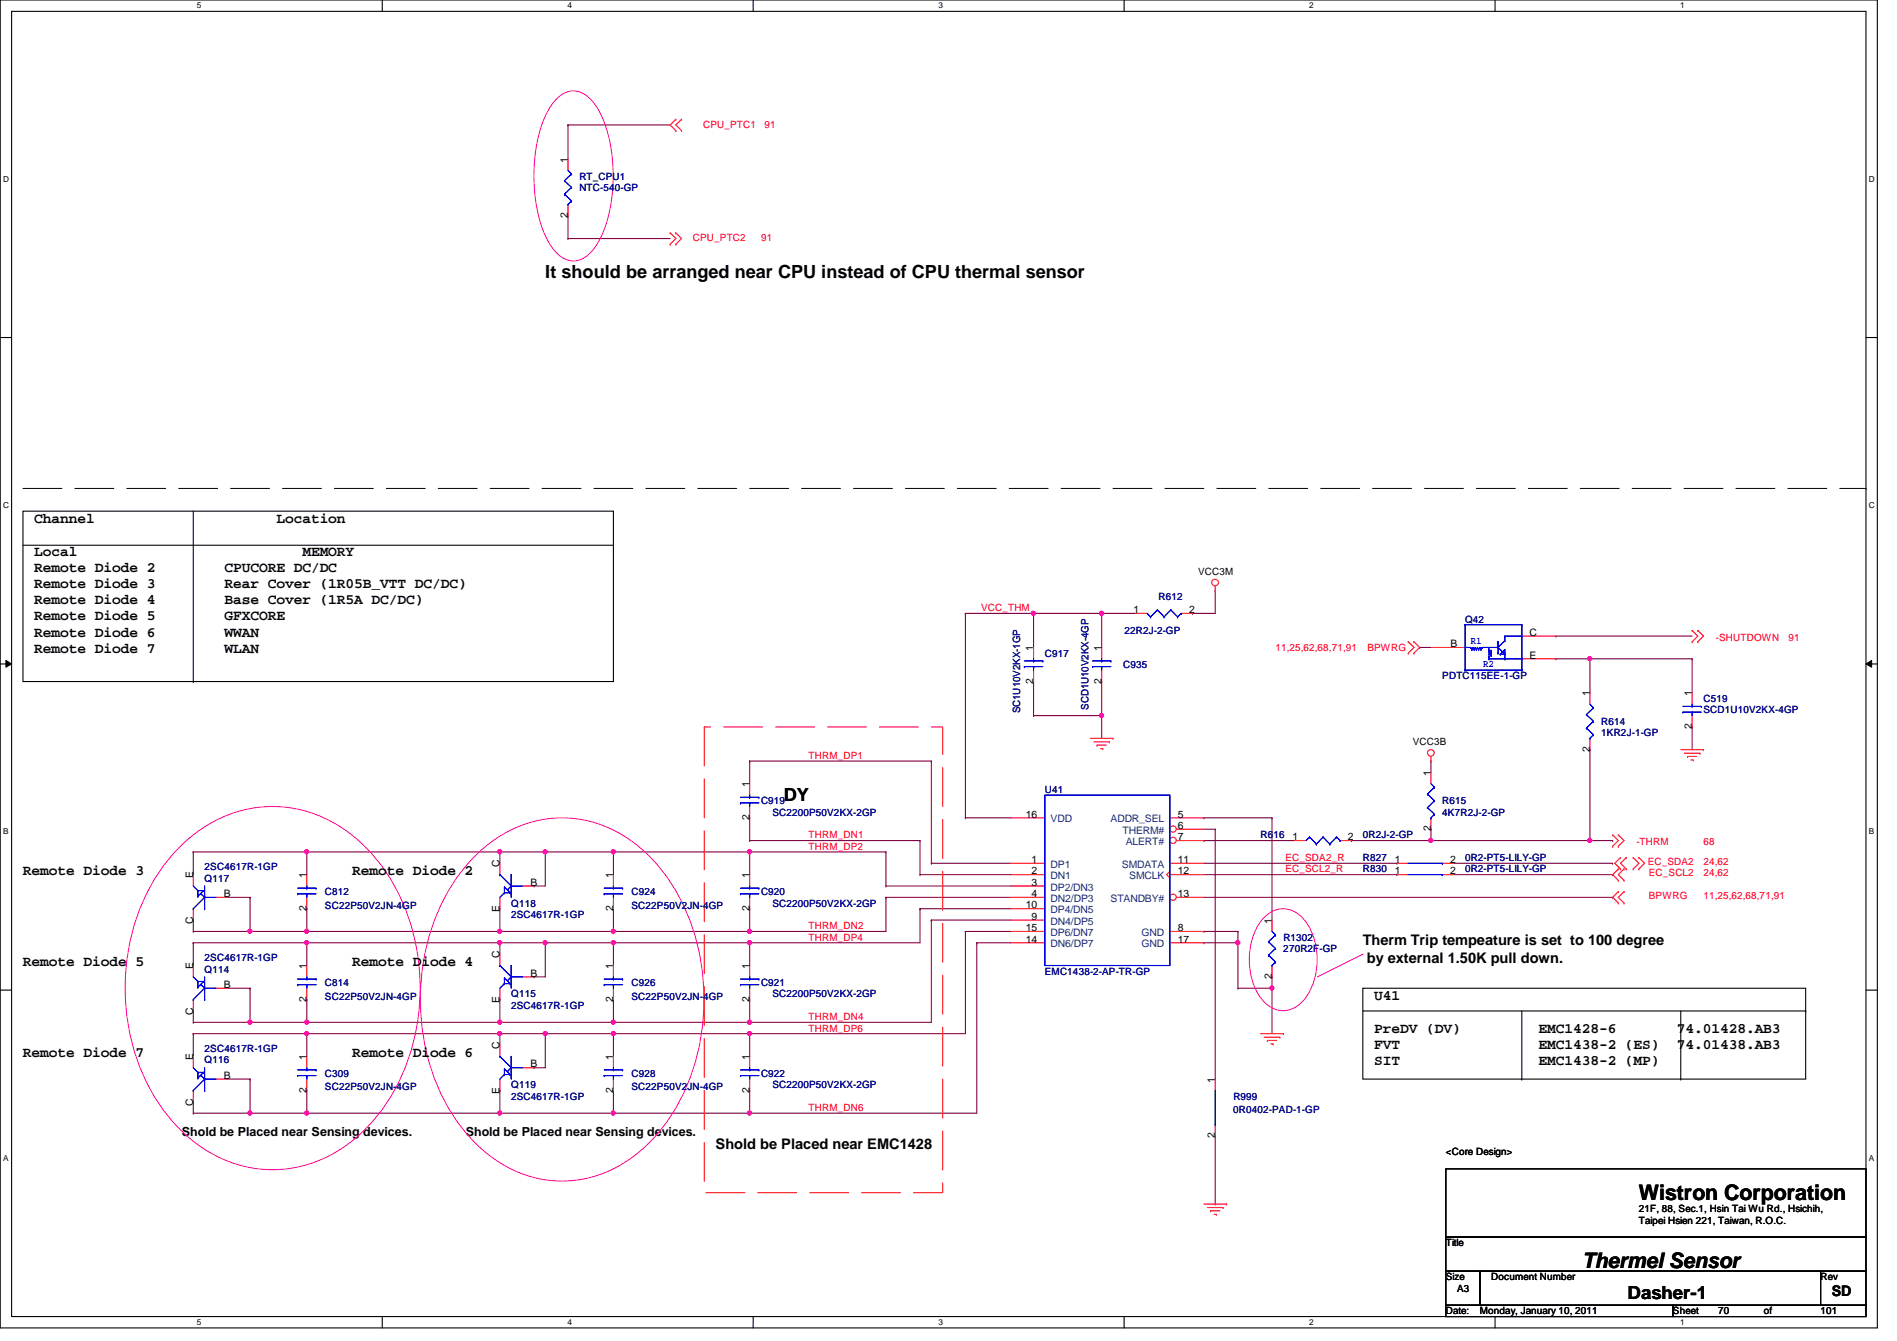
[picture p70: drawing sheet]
<svg xmlns="http://www.w3.org/2000/svg" width="297mm" height="210mm" viewBox="0 0 297 210" stroke-linecap="round" stroke-linejoin="round" font-family="sans-serif">
<defs><g id="words">
<g font-size="3.3">
<text x="256.6" y="187.9">Wistron Corporation</text>
<text x="247.7" y="198.5">Thermel Sensor</text>
</g>
<g font-size="2.8">
<text x="85.4" y="43.5">It should be arranged near CPU instead of CPU thermal sensor</text>
<text x="122.7" y="125.3">DY</text>
<text x="254.8" y="203.4">Dasher-1</text>
</g>
<g font-size="2.3">
<text x="5.4" y="81.9">Channel</text>
<text x="43.3" y="81.9">Location</text>
<text x="5.4" y="87">Local</text>
<text x="5.4" y="89.5">Remote Diode 2</text>
<text x="35.2" y="89.5">CPUCORE DC/DC</text>
<text x="47.3" y="87">MEMORY</text>
<text x="5.4" y="92">Remote Diode 3</text>
<text x="5.4" y="94.6">Remote Diode 4</text>
<text x="35.2" y="92">Rear Cover (1R05B_VTT DC/DC)</text>
<text x="35.2" y="94.6">Base Cover (1R5A DC/DC)</text>
<text x="5.4" y="97.1">Remote Diode 5</text>
<text x="5.4" y="99.7">Remote Diode 6</text>
<text x="35.2" y="97.1">GFXCORE</text>
<text x="35.2" y="99.7">WWAN</text>
<text x="5.4" y="102.2">Remote Diode 7</text>
<text x="35.2" y="102.2">WLAN</text>
<text x="3.6" y="137">Remote Diode 3</text>
<text x="55.2" y="137">Remote Diode 2</text>
<text x="213.4" y="147.9">Therm Trip tempeature is set to 100 degree</text>
<text x="3.6" y="151.2">Remote Diode 5</text>
<text x="55.2" y="151.2">Remote Diode 4</text>
<text x="214" y="150.7">by external 1.50K pull down.</text>
<text x="215.2" y="156.5">U41</text>
<text x="215.2" y="161.6">PreDV (DV)</text>
<text x="240.9" y="161.6">EMC1428-6</text>
<text x="262.6" y="161.6">74.01428.AB3</text>
<text x="3.6" y="165.4">Remote Diode 7</text>
<text x="55.2" y="165.4">Remote Diode 6</text>
<text x="215.2" y="164.2">FVT</text>
<text x="215.2" y="166.7">SIT</text>
<text x="240.9" y="164.2">EMC1438-2 (ES)</text>
<text x="240.9" y="166.7">EMC1438-2 (MP)</text>
<text x="262.6" y="164.2">74.01438.AB3</text>
<text x="112.1" y="179.9">Shold be Placed near EMC1428</text>
<text x="286.8" y="202.9">SD</text>
</g>
<g font-size="1.9">
<text x="28.5" y="177.8">Shold be Placed near Sensing devices.</text>
<text x="72.9" y="177.8">Shold be Placed near Sensing devices.</text>
</g>
<g font-size="1.6" fill="#f00">
<text x="110.1" y="20.1">CPU_PTC1</text>
<text x="119.7" y="20.1">91</text>
<text x="108.5" y="37.7">CPU_PTC2</text>
<text x="119.2" y="37.7">91</text>
<text x="153.6" y="95.7">VCC_THM</text>
<text x="199.7" y="101.9">11,25,62,68,71,91</text>
<text x="214.1" y="101.9">BPWRG</text>
<text x="268.7" y="100.3">-SHUTDOWN</text>
<text x="280.1" y="100.3">91</text>
<text x="126.6" y="118.8">THRM_DP1</text>
<text x="126.6" y="131.2">THRM_DN1</text>
<text x="126.6" y="133">THRM_DP2</text>
<text x="201.3" y="134.8">EC_SDA2_R</text>
<text x="201.3" y="136.6">EC_SCL2_R</text>
<text x="256.2" y="132.3">-THRM</text>
<text x="258" y="135.3">EC_SDA2</text>
<text x="258.2" y="137.1">EC_SCL2</text>
<text x="266.7" y="137.1">24,62</text>
<text x="266.7" y="135.3">24,62</text>
<text x="266.7" y="132.3">68</text>
<text x="258.2" y="140.7">BPWRG</text>
<text x="266.7" y="140.7">11,25,62,68,71,91</text>
<text x="126.6" y="147.2">THRM_DP4</text>
<text x="126.6" y="145.5">THRM_DN2</text>
<text x="126.6" y="161.5">THRM_DP6</text>
<text x="126.6" y="159.7">THRM_DN4</text>
<text x="126.6" y="173.9">THRM_DN6</text>
</g>
<g font-size="1.6">
<text x="88.9" y="25.4" transform="rotate(-90 88.9 25.4)">1</text>
<text x="88.9" y="34.1" transform="rotate(-90 88.9 34.1)">2</text>
<text x="177.5" y="96">1</text>
<text x="186.2" y="96">2</text>
<text x="187.6" y="90">VCC3M</text>
<text x="161.8" y="101.9" transform="rotate(-90 161.8 101.9)">1</text>
<text x="172.5" y="101.9" transform="rotate(-90 172.5 101.9)">1</text>
<text x="227.1" y="101.3">B</text>
<text x="239.5" y="99.5">C</text>
<text x="161.8" y="107" transform="rotate(-90 161.8 107)">2</text>
<text x="172.5" y="107" transform="rotate(-90 172.5 107)">2</text>
<text x="239.5" y="103.1">E</text>
<text x="248.9" y="109" transform="rotate(-90 248.9 109)">1</text>
<text x="264.9" y="109" transform="rotate(-90 264.9 109)">1</text>
<text x="221.2" y="116.7">VCC3B</text>
<text x="248.9" y="117.7" transform="rotate(-90 248.9 117.7)">2</text>
<text x="264.9" y="114.1" transform="rotate(-90 264.9 114.1)">2</text>
<text x="117.3" y="123.2" transform="rotate(-90 117.3 123.2)">1</text>
<text x="224" y="121.5" transform="rotate(-90 224 121.5)">1</text>
<text x="117.3" y="128.4" transform="rotate(-90 117.3 128.4)">2</text>
<text x="160.6" y="128">16</text>
<text x="184.4" y="128">5</text>
<text x="184.4" y="129.8">6</text>
<text x="184.4" y="131.5">7</text>
<text x="202.4" y="131.5">1</text>
<text x="211.1" y="131.5">2</text>
<text x="224" y="130.1" transform="rotate(-90 224 130.1)">2</text>
<text x="30.2" y="137.5" transform="rotate(-90 30.2 137.5)">E</text>
<text x="48" y="137.5" transform="rotate(-90 48 137.5)">1</text>
<text x="78.2" y="135.7" transform="rotate(-90 78.2 135.7)">C</text>
<text x="96" y="137.5" transform="rotate(-90 96 137.5)">1</text>
<text x="117.3" y="137.5" transform="rotate(-90 117.3 137.5)">1</text>
<text x="161.5" y="135.1">1</text>
<text x="161.5" y="136.9">2</text>
<text x="184.4" y="135.1">11</text>
<text x="184.4" y="136.9">12</text>
<text x="218.4" y="136.9">1</text>
<text x="218.4" y="135.1">1</text>
<text x="227.1" y="136.9">2</text>
<text x="227.1" y="135.1">2</text>
<text x="35" y="140.4">B</text>
<text x="48" y="142.6" transform="rotate(-90 48 142.6)">2</text>
<text x="78.2" y="142.8" transform="rotate(-90 78.2 142.8)">E</text>
<text x="83.1" y="138.6">B</text>
<text x="96" y="142.6" transform="rotate(-90 96 142.6)">2</text>
<text x="117.3" y="142.6" transform="rotate(-90 117.3 142.6)">2</text>
<text x="160.6" y="142.2">10</text>
<text x="161.5" y="138.6">3</text>
<text x="161.5" y="140.4">4</text>
<text x="161.5" y="144">9</text>
<text x="184.4" y="140.4">13</text>
<text x="30.2" y="144.7" transform="rotate(-90 30.2 144.7)">C</text>
<text x="78.2" y="149.9" transform="rotate(-90 78.2 149.9)">C</text>
<text x="160.6" y="147.5">14</text>
<text x="160.6" y="145.8">15</text>
<text x="184.4" y="145.8">8</text>
<text x="184.4" y="147.5">17</text>
<text x="199.1" y="144.6" transform="rotate(-90 199.1 144.6)">1</text>
<text x="30.2" y="151.7" transform="rotate(-90 30.2 151.7)">E</text>
<text x="35" y="154.6">B</text>
<text x="48" y="151.7" transform="rotate(-90 48 151.7)">1</text>
<text x="83.1" y="152.9">B</text>
<text x="96" y="151.7" transform="rotate(-90 96 151.7)">1</text>
<text x="117.3" y="151.7" transform="rotate(-90 117.3 151.7)">1</text>
<text x="199.1" y="153.2" transform="rotate(-90 199.1 153.2)">2</text>
<text x="30.2" y="158.9" transform="rotate(-90 30.2 158.9)">C</text>
<text x="48" y="156.8" transform="rotate(-90 48 156.8)">2</text>
<text x="78.2" y="157" transform="rotate(-90 78.2 157)">E</text>
<text x="96" y="156.8" transform="rotate(-90 96 156.8)">2</text>
<text x="117.3" y="156.8" transform="rotate(-90 117.3 156.8)">2</text>
<text x="30.2" y="165.9" transform="rotate(-90 30.2 165.9)">E</text>
<text x="48" y="165.9" transform="rotate(-90 48 165.9)">1</text>
<text x="78.2" y="164.1" transform="rotate(-90 78.2 164.1)">C</text>
<text x="83.1" y="167.1">B</text>
<text x="96" y="165.9" transform="rotate(-90 96 165.9)">1</text>
<text x="117.3" y="165.9" transform="rotate(-90 117.3 165.9)">1</text>
<text x="30.2" y="173.1" transform="rotate(-90 30.2 173.1)">C</text>
<text x="35" y="168.9">B</text>
<text x="48" y="171" transform="rotate(-90 48 171)">2</text>
<text x="78.2" y="171.2" transform="rotate(-90 78.2 171.2)">E</text>
<text x="96" y="171" transform="rotate(-90 96 171)">2</text>
<text x="117.3" y="171" transform="rotate(-90 117.3 171)">2</text>
<text x="190.2" y="169.5" transform="rotate(-90 190.2 169.5)">1</text>
<text x="190.2" y="178.1" transform="rotate(-90 190.2 178.1)">2</text>
<text x="226.4" y="180.8">&lt;Core Design&gt;</text>
<text x="256.6" y="191.6">Taipei Hsien 221, Taiwan, R.O.C.</text>
<text x="256.6" y="189.7">21F, 88, Sec.1, Hsin Tai Wu Rd., Hsichih,</text>
<text x="226.4" y="195.1">Title</text>
<text x="226.4" y="200.4">Size</text>
<text x="228.2" y="202.2">A3</text>
<text x="233.5" y="200.4">Document Number</text>
<text x="285.1" y="200.4">Rev</text>
<text x="226.4" y="205.7">Date:</text>
<text x="231.7" y="205.7">Monday, January 10, 2011</text>
<text x="261.9" y="205.7">Sheet</text>
<text x="269.1" y="205.7">70</text>
<text x="276.2" y="205.7">of</text>
<text x="285.1" y="205.7">101</text>
</g>
<g font-size="1.6" fill="#000080">
<text x="90.7" y="29.9">NTC-540-GP</text>
<text x="90.7" y="28.1">RT_CPU1</text>
<text x="181.4" y="93.9">R612</text>
<text x="176.1" y="99.2">22R2J-2-GP</text>
<text x="229.4" y="97.5">Q42</text>
<text x="163.6" y="102.8">C917</text>
<text x="175.9" y="104.6">C935</text>
<text x="225.8" y="106.3">PDTC115EE-1-GP</text>
<text x="159.8" y="111.7" transform="rotate(-90 159.8 111.7)">SC1U10V2KX-1GP</text>
<text x="170.4" y="111.1" transform="rotate(-90 170.4 111.1)">SCD1U10V2KX-4GP</text>
<text x="250.7" y="113.5">R614</text>
<text x="266.7" y="111.7">SCD1U10V2KX-4GP</text>
<text x="266.7" y="109.9">C519</text>
<text x="250.7" y="115.2">1KR2J-1-GP</text>
<text x="119.2" y="125.9">C919</text>
<text x="163.6" y="124.1">U41</text>
<text x="225.8" y="125.9">R615</text>
<text x="120.9" y="127.7">SC2200P50V2KX-2GP</text>
<text x="197.4" y="131.2">R616</text>
<text x="213.4" y="131.2">0R2J-2-GP</text>
<text x="225.8" y="127.7">4K7R2J-2-GP</text>
<text x="32" y="136.2">2SC4617R-1GP</text>
<text x="213.4" y="136.6">R830</text>
<text x="213.4" y="134.8">R827</text>
<text x="229.4" y="136.6">0R2-PT5-LILY-GP</text>
<text x="229.4" y="134.8">0R2-PT5-LILY-GP</text>
<text x="32" y="138">Q117</text>
<text x="50.9" y="142.2">SC22P50V2JN-4GP</text>
<text x="50.9" y="140.1">C812</text>
<text x="80" y="143.7">2SC4617R-1GP</text>
<text x="80" y="141.9">Q118</text>
<text x="98.9" y="142.2">SC22P50V2JN-4GP</text>
<text x="98.9" y="140.1">C924</text>
<text x="119.2" y="140.1">C920</text>
<text x="120.9" y="141.9">SC2200P50V2KX-2GP</text>
<text x="200.9" y="149">270R2F-GP</text>
<text x="201" y="147.2">R1302</text>
<text x="32" y="150.5">2SC4617R-1GP</text>
<text x="32" y="152.2">Q114</text>
<text x="50.9" y="154.3">C814</text>
<text x="98.9" y="154.3">C926</text>
<text x="119.2" y="154.3">C921</text>
<text x="163.6" y="152.6">EMC1438-2-AP-TR-GP</text>
<text x="50.9" y="156.5">SC22P50V2JN-4GP</text>
<text x="80" y="157.9">2SC4617R-1GP</text>
<text x="80" y="156.1">Q115</text>
<text x="98.9" y="156.5">SC22P50V2JN-4GP</text>
<text x="120.9" y="156.1">SC2200P50V2KX-2GP</text>
<text x="32" y="164.7">2SC4617R-1GP</text>
<text x="32" y="166.5">Q116</text>
<text x="50.9" y="170.7">SC22P50V2JN-4GP</text>
<text x="50.9" y="168.6">C309</text>
<text x="80" y="172.1">2SC4617R-1GP</text>
<text x="80" y="170.3">Q119</text>
<text x="98.9" y="170.7">SC22P50V2JN-4GP</text>
<text x="98.9" y="168.6">C928</text>
<text x="119.2" y="168.6">C922</text>
<text x="120.9" y="170.3">SC2200P50V2KX-2GP</text>
<text x="193.1" y="172.1">R999</text>
<text x="193.1" y="174.2">0R0402-PAD-1-GP</text>
</g>
<g font-size="1.6" fill="#00f">
<text x="230.3" y="100.8">R1</text>
<text x="232.2" y="104.4">R2</text>
</g>
<g font-size="1.6" fill="#004080">
<text x="164.5" y="128.7">VDD</text>
<text x="173.9" y="128.7">ADDR_SEL</text>
<text x="175.8" y="130.5">THERM#</text>
<text x="164.5" y="135.8">DP1</text>
<text x="164.5" y="137.6">DN1</text>
<text x="175.7" y="135.8">SMDATA</text>
<text x="176.3" y="132.3">ALERT#</text>
<text x="176.8" y="137.6">SMCLK</text>
<text x="164.5" y="139.4">DP2/DN3</text>
<text x="164.5" y="141.2">DN2/DP3</text>
<text x="164.5" y="143">DP4/DN5</text>
<text x="173.9" y="141.2">STANDBY#</text>
<text x="164.5" y="144.7">DN4/DP5</text>
<text x="164.5" y="148.3">DN6/DP7</text>
<text x="164.5" y="146.5">DP6/DN7</text>
<text x="178.7" y="146.5">GND</text>
<text x="178.7" y="148.3">GND</text>
</g>
<g font-size="1.3">
<text x="30.8" y="1.3">5</text>
<text x="88.9" y="1.3">4</text>
<text x="146.9" y="1.3">3</text>
<text x="205" y="1.3">2</text>
<text x="263.1" y="1.3">1</text>
<text x=".5" y="28.4">D</text>
<text x="292.6" y="28.4">D</text>
<text x=".5" y="79.5">C</text>
<text x="292.6" y="79.5">C</text>
<text x=".5" y="130.6">B</text>
<text x="292.6" y="130.6">B</text>
<text x=".5" y="181.7">A</text>
<text x="292.6" y="181.7">A</text>
<text x="30.8" y="207.4">5</text>
<text x="88.9" y="207.4">4</text>
<text x="146.9" y="207.4">3</text>
<text x="205" y="207.4">2</text>
<text x="263.1" y="207.4">1</text>
</g>
</g></defs>
<path d="M0 0h294v207.9h-294zM1.8 1.8h290.4v204.3h-290.4z" fill="none" stroke="#000" stroke-width=".17"/>
<g fill="#fff">
<path d="M30.8 .2h.7v1.4h-.7z"/>
<path d="M30.8 206.2h.7v1.4h-.7z"/>
</g>
<path d="M59.9 0v1.8M59.9 206.1v1.8" fill="none" stroke="#000" stroke-width=".17"/>
<g fill="#fff">
<path d="M88.9 .2h.6v1.4h-.6z"/>
<path d="M88.9 206.2h.6v1.4h-.6z"/>
</g>
<path d="M117.9 0v1.8M117.9 206.1v1.8" fill="none" stroke="#000" stroke-width=".17"/>
<g fill="#fff">
<path d="M146.9 .2h.7v1.4h-.7z"/>
<path d="M146.9 206.2h.7v1.4h-.7z"/>
</g>
<path d="M176 0v1.8M176 206.1v1.8" fill="none" stroke="#000" stroke-width=".17"/>
<g fill="#fff">
<path d="M205 .2h.7v1.4h-.7z"/>
<path d="M205 206.2h.7v1.4h-.7z"/>
</g>
<path d="M234.1 0v1.8M234.1 206.1v1.8" fill="none" stroke="#000" stroke-width=".17"/>
<g fill="#fff">
<path d="M263.1 .2h.7v1.4h-.7z"/>
<path d="M263.1 206.2h.7v1.4h-.7z"/>
<path d="M.5 27.3h.9v1.4h-.9z"/>
<path d="M292.6 27.3h.9v1.4h-.9z"/>
<path d="M.5 78.4h.9v1.4h-.9z"/>
<path d="M292.6 78.4h.9v1.4h-.9z"/>
</g>
<path d="M0 52.8h1.8M292.2 52.8h1.8" fill="none" stroke="#000" stroke-width=".17"/>
<g fill="#fff">
<path d="M.5 129.5h.8v1.4h-.8z"/>
<path d="M292.6 129.5h.9v1.4h-.9z"/>
</g>
<path d="M0 103.9h1.8M292.2 103.9h1.8" fill="none" stroke="#000" stroke-width=".17"/>
<path d="M.9 103.4l.9 .5-.9 .5zM292.2 103.9l.9-.5v1z" fill="#000"/>
<path d="M.9 103.4l.9 .5-.9 .5zM292.2 103.9l.9-.5v1z" fill="none" stroke="#000" stroke-width=".16"/>
<g fill="#fff">
<path d="M.5 180.5h.8v1.4h-.8z"/>
<path d="M292.6 180.5h.9v1.4h-.9z"/>
</g>
<path d="M0 155h1.8M292.2 155h1.8" fill="none" stroke="#000" stroke-width=".17"/>
<path d="M88.9 19.6h.1M88.9 19.6v5.3M88.9 19.6h16M88.9 33.8h.1M88.9 37.3h.1M88.9 33.8v3.5M88.9 37.3h16M117.4 147.6h26.7M117.4 147.6h.1M151.2 145.8h.1M151.2 145.8v16" fill="none" stroke="#800040" stroke-width=".17"/>
<circle cx="117.4" cy="147.5" r=".32" fill="#f0f"/>
<circle cx="117.4" cy="147.5" r=".32" fill="none" stroke="#f0f" stroke-width=".17"/>
<path d="M30.3 172.5h.1M30.3 172.5v1.7M39.2 174.2h.1M39.2 174.2h8.8" fill="none" stroke="#800040" stroke-width=".17"/>
<circle cx="39.1" cy="174.2" r=".32" fill="#f0f"/>
<circle cx="39.1" cy="174.2" r=".32" fill="none" stroke="#f0f" stroke-width=".17"/>
<path d="M96.1 147.6h.1M96.1 147.6h21.3M117.4 156.5h.1M117.4 147.6h.1M117.4 147.6v3.5M117.4 156.5v3.5" fill="none" stroke="#800040" stroke-width=".17"/>
<circle cx="96" cy="147.5" r=".32" fill="#f0f"/>
<circle cx="96" cy="147.5" r=".32" fill="none" stroke="#f0f" stroke-width=".17"/>
<path d="M96.1 160h.1M96.1 160h21.3" fill="none" stroke="#800040" stroke-width=".17"/>
<circle cx="96" cy="160" r=".32" fill="#f0f"/>
<circle cx="96" cy="160" r=".32" fill="none" stroke="#f0f" stroke-width=".17"/>
<path d="M78.3 156.5h.1M78.3 156.5v3.5h-30.3M48 160h.1" fill="none" stroke="#800040" stroke-width=".17"/>
<circle cx="48" cy="160" r=".32" fill="#f0f"/>
<circle cx="48" cy="160" r=".32" fill="none" stroke="#f0f" stroke-width=".17"/>
<path d="M161.8 106.7h.1M161.8 112h.1M161.8 106.7v5.3M161.8 112h10.7" fill="none" stroke="#800040" stroke-width=".17"/>
<circle cx="172.5" cy="112" r=".32" fill="#f0f"/>
<circle cx="172.5" cy="112" r=".32" fill="none" stroke="#f0f" stroke-width=".17"/>
<path d="M249 131.6h3.5M252.5 131.6h.1M78.3 174.2h.1M85.4 161.8h10.7M85.4 161.8h.1M96.1 161.8h.1M96.1 170.7h.1M96.1 161.8v3.6M96.1 170.7v3.5h-17.8" fill="none" stroke="#800040" stroke-width=".17"/>
<circle cx="78.2" cy="174.2" r=".32" fill="#f0f"/>
<circle cx="78.2" cy="174.2" r=".32" fill="none" stroke="#f0f" stroke-width=".17"/>
<path d="M188.5 131.6h14.2M188.5 131.6h.1M144.1 142.2h.1M144.1 142.2h14.2M117.4 161.8h33.8M117.4 161.8h.1" fill="none" stroke="#800040" stroke-width=".17"/>
<circle cx="117.4" cy="161.8" r=".32" fill="#f0f"/>
<circle cx="117.4" cy="161.8" r=".32" fill="none" stroke="#f0f" stroke-width=".17"/>
<path d="M78.3 133.3h7.1M78.3 133.3h.1M83.6 138.7h.1M85.4 133.3h.1M85.4 133.3v5.4h-1.8M188.5 145.8h5.3M188.5 145.8h.1M30.3 174.2h.1M35.6 168.9h3.6M39.2 168.9h.1M39.2 168.9v5.3h-8.9" fill="none" stroke="#800040" stroke-width=".17"/>
<circle cx="78.2" cy="133.3" r=".32" fill="#f0f"/>
<circle cx="78.2" cy="133.3" r=".32" fill="none" stroke="#f0f" stroke-width=".17"/>
<path d="M39.2 145.8h.1M39.2 145.8h8.8" fill="none" stroke="#800040" stroke-width=".17"/>
<circle cx="39.1" cy="145.8" r=".32" fill="#f0f"/>
<circle cx="39.1" cy="145.8" r=".32" fill="none" stroke="#f0f" stroke-width=".17"/>
<path d="M199.2 154.7h.1M199.2 154.7v7.1" fill="none" stroke="#800040" stroke-width=".17"/>
<circle cx="199.2" cy="154.7" r=".32" fill="#f0f"/>
<circle cx="199.2" cy="154.7" r=".32" fill="none" stroke="#f0f" stroke-width=".17"/>
<path d="M243.6 103.1h5.4M243.6 103.1h.1M249 103.1h.1M249 103.1v5.4M188.5 128h10.7M188.5 128h.1M199.2 128h.1M199.2 128v16" fill="none" stroke="#800040" stroke-width=".17"/>
<circle cx="248.9" cy="103.1" r=".32" fill="#f0f"/>
<circle cx="248.9" cy="103.1" r=".32" fill="none" stroke="#f0f" stroke-width=".17"/>
<path d="M249 117.3h.1M249 117.3v14.3h-24.9M224.1 131.6h.1M30.3 147.6h.1M30.3 147.6v3.5M145.8 144h.1M145.8 144v16" fill="none" stroke="#800040" stroke-width=".17"/>
<circle cx="248.9" cy="131.5" r=".32" fill="#f0f"/>
<circle cx="248.9" cy="131.5" r=".32" fill="none" stroke="#f0f" stroke-width=".17"/>
<circle cx="224" cy="131.5" r=".32" fill="#f0f"/>
<circle cx="224" cy="131.5" r=".32" fill="none" stroke="#f0f" stroke-width=".17"/>
<path d="M265 113.8h.1M265 113.8v3.5M211.6 131.6h.1M211.6 131.6h12.5M138.7 140.5h.1M138.7 140.5v5.3M78.3 161.8h.1M78.3 161.8v1.8" fill="none" stroke="#800040" stroke-width=".17"/>
<circle cx="78.2" cy="161.8" r=".32" fill="#f0f"/>
<circle cx="78.2" cy="161.8" r=".32" fill="none" stroke="#f0f" stroke-width=".17"/>
<g fill="none" stroke="#800040" stroke-width=".17">
<path d="M117.4 119.1h28.4M117.4 119.1h.1M151.2 128h.1M151.2 128h7.1M96.1 142.2h.1M96.1 142.2v3.6M152.9 147.6h5.4M152.9 147.6h.1M48 161.8h.1M48 161.8h30.3M96.1 174.2h.1M117.4 170.7h.1"/>
<path d="M117.4 161.8h.1M117.4 161.8v3.6M117.4 170.7v3.5h-21.3"/>
</g>
<circle cx="96" cy="174.2" r=".32" fill="#f0f"/>
<circle cx="96" cy="174.2" r=".32" fill="none" stroke="#f0f" stroke-width=".17"/>
<path d="M96.1 161.8h.1M96.1 161.8h21.3" fill="none" stroke="#800040" stroke-width=".17"/>
<circle cx="96" cy="161.8" r=".32" fill="#f0f"/>
<circle cx="96" cy="161.8" r=".32" fill="none" stroke="#f0f" stroke-width=".17"/>
<path d="M151.2 96h10.6M151.2 96h.1M48 147.6h.1M48 147.6h30.3M78.3 147.6h.1M78.3 147.6v1.8M30.3 161.8h.1M30.3 161.8v3.6" fill="none" stroke="#800040" stroke-width=".17"/>
<circle cx="48" cy="147.5" r=".32" fill="#f0f"/>
<circle cx="48" cy="147.5" r=".32" fill="none" stroke="#f0f" stroke-width=".17"/>
<path d="M193.8 147.6h.1M193.8 147.6v7.1" fill="none" stroke="#800040" stroke-width=".17"/>
<circle cx="193.8" cy="147.5" r=".32" fill="#f0f"/>
<circle cx="193.8" cy="147.5" r=".32" fill="none" stroke="#f0f" stroke-width=".17"/>
<path d="M224.1 119.1h.1M224.1 119.1v1.8M224.1 129.8h.1M224.1 129.8v1.8M78.3 145.8h17.8M78.3 142.2h.1M78.3 145.8h.1M78.3 142.2v3.6M199.2 152.9h.1M199.2 152.9v1.8" fill="none" stroke="#800040" stroke-width=".17"/>
<circle cx="78.2" cy="145.8" r=".32" fill="#f0f"/>
<circle cx="78.2" cy="145.8" r=".32" fill="none" stroke="#f0f" stroke-width=".17"/>
<path d="M48 145.8h.1M48 145.8h30.3" fill="none" stroke="#800040" stroke-width=".17"/>
<circle cx="48" cy="145.8" r=".32" fill="#f0f"/>
<circle cx="48" cy="145.8" r=".32" fill="none" stroke="#f0f" stroke-width=".17"/>
<path d="M48 161.8h.1M48 161.8v3.6" fill="none" stroke="#800040" stroke-width=".17"/>
<circle cx="48" cy="161.8" r=".32" fill="#f0f"/>
<circle cx="48" cy="161.8" r=".32" fill="none" stroke="#f0f" stroke-width=".17"/>
<g fill="none" stroke="#800040" stroke-width=".17">
<path d="M222.3 101.3h.1M222.3 101.3h1.8M249 103.1h16M249 103.1h.1M265 103.1h.1M265 103.1v5.4M117.4 133.3h21.3M117.4 133.3h.1M138.7 133.3h.1M138.7 138.7h.1M138.7 133.3v5.4M138.7 138.7h19.6"/>
<path d="M30.3 145.8h.1M35.6 140.5h3.6M39.2 140.5h.1M39.2 140.5v5.3h-8.9M78.3 147.6h7.1M78.3 147.6h.1M83.6 152.9h.1M85.4 147.6h.1M85.4 147.6v5.3h-1.8M144.1 142.2h.1M144.1 142.2v5.4"/>
</g>
<circle cx="78.2" cy="147.5" r=".32" fill="#f0f"/>
<circle cx="78.2" cy="147.5" r=".32" fill="none" stroke="#f0f" stroke-width=".17"/>
<g fill="none" stroke="#800040" stroke-width=".17">
<path d="M30.3 133.3h.1M30.3 133.3v3.6M30.3 133.3h17.7M48 133.3h.1M48 133.3v3.6M85.4 133.3h10.7M85.4 133.3h.1M96.1 133.3h.1M96.1 133.3v3.6M30.3 147.6h.1M30.3 144h.1M30.3 144v1.8"/>
<path d="M30.3 147.6h17.7M48 142.2h.1M48 142.2v3.6M117.4 142.2h.1M117.4 142.2v3.6M151.2 145.8h.1M151.2 145.8h7.1M83.6 167.1h1.8M83.6 167.1h.1"/>
</g>
<circle cx="85.4" cy="133.3" r=".32" fill="#f0f"/>
<circle cx="85.4" cy="133.3" r=".32" fill="none" stroke="#f0f" stroke-width=".17"/>
<path d="M96.1 133.3h.1M96.1 133.3h21.3M117.4 133.3h.1M117.4 133.3v3.6" fill="none" stroke="#800040" stroke-width=".17"/>
<circle cx="117.4" cy="133.3" r=".32" fill="#f0f"/>
<circle cx="117.4" cy="133.3" r=".32" fill="none" stroke="#f0f" stroke-width=".17"/>
<circle cx="96" cy="133.3" r=".32" fill="#f0f"/>
<circle cx="96" cy="133.3" r=".32" fill="none" stroke="#f0f" stroke-width=".17"/>
<path d="M117.4 145.8h21.3M117.4 145.8h.1" fill="none" stroke="#800040" stroke-width=".17"/>
<circle cx="117.4" cy="145.8" r=".32" fill="#f0f"/>
<circle cx="117.4" cy="145.8" r=".32" fill="none" stroke="#f0f" stroke-width=".17"/>
<path d="M117.4 160h28.4M117.4 160h.1" fill="none" stroke="#800040" stroke-width=".17"/>
<circle cx="117.4" cy="160" r=".32" fill="#f0f"/>
<circle cx="117.4" cy="160" r=".32" fill="none" stroke="#f0f" stroke-width=".17"/>
<path d="M48 156.5h.1M48 147.6h.1M48 147.6v3.5M48 156.5v3.5M117.4 174.2h35.5M117.4 174.2h.1" fill="none" stroke="#800040" stroke-width=".17"/>
<circle cx="117.4" cy="174.2" r=".32" fill="#f0f"/>
<circle cx="117.4" cy="174.2" r=".32" fill="none" stroke="#f0f" stroke-width=".17"/>
<path d="M96.1 145.8h.1M96.1 145.8h21.3M188.5 147.6h5.3M188.5 147.6h.1" fill="none" stroke="#800040" stroke-width=".17"/>
<circle cx="96" cy="145.8" r=".32" fill="#f0f"/>
<circle cx="96" cy="145.8" r=".32" fill="none" stroke="#f0f" stroke-width=".17"/>
<path d="M48 174.2h.1M78.3 170.7h.1M78.3 170.7v3.5h-30.3" fill="none" stroke="#800040" stroke-width=".17"/>
<circle cx="48" cy="174.2" r=".32" fill="#f0f"/>
<circle cx="48" cy="174.2" r=".32" fill="none" stroke="#f0f" stroke-width=".17"/>
<path d="M161.8 96h.1M161.8 96h10.7" fill="none" stroke="#800040" stroke-width=".17"/>
<circle cx="172.5" cy="96" r=".32" fill="#f0f"/>
<circle cx="172.5" cy="96" r=".32" fill="none" stroke="#f0f" stroke-width=".17"/>
<circle cx="161.8" cy="96" r=".32" fill="#f0f"/>
<circle cx="161.8" cy="96" r=".32" fill="none" stroke="#f0f" stroke-width=".17"/>
<g fill="none" stroke="#800040" stroke-width=".17">
<path d="M161.8 96h.1M161.8 96v5.3M144.1 131.6h.1M144.1 136.9h.1M144.1 131.6v5.3M144.1 136.9h14.2M96.1 147.6h.1M96.1 156.5h.1M96.1 147.6v3.5M96.1 156.5v3.5h-17.8M30.3 161.8h.1M30.3 161.8h17.7"/>
<path d="M78.3 160h.1"/>
</g>
<circle cx="78.2" cy="160" r=".32" fill="#f0f"/>
<circle cx="78.2" cy="160" r=".32" fill="none" stroke="#f0f" stroke-width=".17"/>
<path d="M85.4 147.6h10.7M85.4 147.6h.1" fill="none" stroke="#800040" stroke-width=".17"/>
<circle cx="85.4" cy="147.5" r=".32" fill="#f0f"/>
<circle cx="85.4" cy="147.5" r=".32" fill="none" stroke="#f0f" stroke-width=".17"/>
<path d="M243.6 99.6h21.4M243.6 99.6h.1M172.5 106.7h.1M172.5 106.7v5.3M48 133.3h.1M48 133.3h30.3M78.3 133.3h.1M78.3 133.3v1.8M152.9 147.6h.1M152.9 147.6v26.6M48 170.7h.1M48 170.7v3.5" fill="none" stroke="#800040" stroke-width=".17"/>
<circle cx="48" cy="133.3" r=".32" fill="#f0f"/>
<circle cx="48" cy="133.3" r=".32" fill="none" stroke="#f0f" stroke-width=".17"/>
<g fill="none" stroke="#800040" stroke-width=".17">
<path d="M117.4 119.1h.1M117.4 119.1v3.6M117.4 128h.1M117.4 128v3.6M30.3 158.2h.1M30.3 158.2v1.8M35.6 154.7h3.6M39.2 154.7h.1M39.2 154.7v5.3M145.8 144h12.5M145.8 144h.1M30.3 160h.1"/>
<path d="M30.3 160h17.7M39.2 160h.1"/>
</g>
<circle cx="39.1" cy="160" r=".32" fill="#f0f"/>
<circle cx="39.1" cy="160" r=".32" fill="none" stroke="#f0f" stroke-width=".17"/>
<g fill="none" stroke="#800040" stroke-width=".17">
<path d="M172.5 96h5.3M172.5 96h.1M172.5 96v5.3M186.7 96h.1M190.3 92.5h.1M190.3 92.5v3.5h-3.6M172.5 112h.1M172.5 112v3.6M117.4 131.6h26.7M117.4 131.6h.1M138.7 140.5h.1M138.7 140.5h19.6"/>
<path d="M85.4 161.8h.1M85.4 161.8v5.3"/>
</g>
<circle cx="85.4" cy="161.8" r=".32" fill="#f0f"/>
<g fill="none" stroke="#f0f" stroke-width=".17">
<path d="M86.9 15.8a3.5 3.5 0 0 1 5.8 0 17.5 17.5 0 0 1 3.3 10 23.2 23.2 0 0 1-2.1 11.7 6.3 6.3 0 0 1-3.3 3.2 3.5 3.5 0 0 1-3.7-1.4 17.7 17.7 0 0 1-3.2-10.1 23.3 23.3 0 0 1 2-11.6zM28.2 132.5a19.7 19.7 0 0 1 24.6-3.4 28.1 28.1 0 0 1 12.4 19 32.7 32.7 0 0 1-6.8 27.4 20.4 20.4 0 0 1-19.3 7.3 22.6 22.6 0 0 1-14.4-10.4 33.7 33.7 0 0 1 0-35.5l1.1-1.6zM74.9 133.5a18.5 18.5 0 0 1 26.2 0 31.4 31.4 0 0 1 9.1 22.9 31.5 31.5 0 0 1-9.1 23 18.4 18.4 0 0 1-26.2 0 31.6 31.6 0 0 1-9.1-23 31.5 31.5 0 0 1 9.1-22.9zM198 143.5a4 4 0 0 1 6.4 .7 10.7 10.7 0 0 1 0 12 4.1 4.1 0 0 1-7 0 10.9 10.9 0 0 1 0-12zM213.4 149.4l-7.1 3.5M213.4 149.4h.1"/>
<circle cx="85.4" cy="161.8" r=".32"/>
</g>
<g fill="none" stroke="#800040" stroke-width=".17">
<path d="M151.2 96h.1M151.2 96v32M145.8 119.1h.1M145.8 119.1v16M145.8 135.1h12.5M145.8 135.1h.1M188.5 135.1h30.2M188.5 129.8h1.8M188.5 136.9h30.2M190.3 129.8h.1M190.3 129.8v39.1M218.7 135.1h.1"/>
<path d="M218.7 136.9h.1M227.6 135.1h24.9M227.6 136.9h24.9M252.5 135.1h.1M252.5 136.9h.1M188.5 140.5h64M193.8 154.7h5.4M193.8 145.8h.1M193.8 154.7h.1M193.8 145.8v1.8M252.5 140.5h.1M78.3 161.8h7.1"/>
<path d="M78.3 161.8h.1M190.3 168.9h.1M190.3 177.8v10.7M190.3 188.5h.1"/>
</g>
<g fill="none" stroke="#f00" stroke-width=".17">
<path d="M105.8 18.7h.1M105.8 18.7l-.9 .9 .9 .8M106.7 18.7h.1M106.7 18.7l-.9 .9 .9 .8M104.9 36.4l.9 .9-.9 .9M104.9 38.2h.1M104.9 36.4h.1M105.8 36.4l.9 .9-.9 .9M105.8 20.4h.1M105.8 38.2h.1M105.8 36.4h.1M106.7 20.4h.1"/>
<path d="M190.3 92.5h.1M190.3 91.7v.8M265 98.7h.1M265 98.7l.8 .9-.8 .9M265.8 98.7l.9 .9-.9 .9M265.8 98.7h.1M170.7 115.6h3.6M171.3 116.1h2.4M171.8 116.6h1.4M171.8 116.6h.1M172.3 117.2h.4M172.7 117.2h.1"/>
<path d="M173.7 116.1h.1M174.3 115.6h.1M220.5 102.2h.1M220.5 100.5h.1M220.5 100.5l.9 .8-.9 .9M221.4 100.5l.9 .8-.9 .9M221.4 100.5h.1M221.4 102.2h.1M224.1 119.1h.1M224.1 118.4v.7M263.2 117.3h3.5M263.7 117.9h2.5"/>
<path d="M264.2 118.4h1.5M264.2 118.4h.1M264.8 119h.3M265 100.5h.1M265.1 119h.1M265.8 100.5h.1M266.2 117.9h.1M266.7 117.3h.1M117.4 136.9v1.8M158.3 135.1h5.3M158.3 136.9h5.3M158.3 138.7h5.3"/>
<path d="M183.2 128h5.3M252.5 130.7h.1M252.5 132.5h.1M252.5 130.7l.9 .9-.9 .9M253.4 136l-.9 .9 .9 .9M253.4 139.6l-.9 .9 .9 .9M253.4 130.7h.1M253.4 132.5h.1M253.4 137.8h.1M253.4 136h.1M253.4 139.6h.1M253.4 130.7l.9 .9-.9 .9"/>
<path d="M253.7 134.2l-.8 .9 .8 .9M253.7 134.2h.1M253.7 136h.1M254.3 136l-.9 .9 .9 .9M254.3 139.6l-.9 .9 .9 .9M254.3 136h.1M254.3 137.8h.1M254.3 139.6h.1M254.6 136h.1M254.6 134.2h.1M254.6 134.2l-.9 .9 .9 .9M255.7 134.2l.9 .9-.9 .9"/>
<path d="M255.7 134.2h.1M255.7 136h.1M256.6 134.2h.1M256.6 136h.1M256.6 134.2l.9 .9-.9 .9M117.4 140.5v1.7M158.3 140.5h5.3M253.4 141.4h.1M254.3 141.4h.1M78.3 163.6v1.8M78.3 168.9v1.8M81.8 167.1h1.8"/>
<path d="M197.4 161.8h3.6M197.9 162.3h2.5M198.5 162.9h.1M198.5 162.9h1.4M199 163.4h.3M199.3 163.4h.1M200.4 162.3h.1M201 161.8h.1M188.5 188.5h3.6M189.1 189h2.4M189.6 189.5h1.4M189.6 189.5h.1"/>
<path d="M190.1 190.1h.4M190.5 190.1h.1M191.5 189h.1M192.1 188.5h.1"/>
<circle cx="190.3" cy="91.2" r=".52"/>
<circle cx="224.1" cy="117.9" r=".52"/>
</g>
<g fill="none" stroke="#000" stroke-width=".17">
<path d="M3.6 85.3h92.5M3.6 80h92.5v26.7h-92.5zM30.3 80v26.7M96.1 85.3h.1M30.3 106.7h.1M213.4 154.7h69.3v14.2h-69.3zM213.4 158.2h69.3M238.3 158.2v10.7M263.2 158.2v10.7M282.7 158.2h.1M238.3 168.9h.1M263.2 168.9h.1"/>
<path d="M226.4 183h65.8v10.6h-65.8zM226.4 193.6h65.8v5.4h-65.8zM226.4 199h5.3v5.3h-5.3zM231.7 199h53.4v5.3h-53.4zM285.1 199h7.1v5.3h-7.1zM226.4 204.3h35.6v1.8h-35.6zM262 204.3h30.2v1.8h-30.2z"/>
</g>
<path d="M3.6 76.5h288.6M292.2 76.5h.1" fill="none" stroke="#000" stroke-width=".16" stroke-dasharray="6.1 2"/>
<path d="M110.3 113.8h37.3v72.9h-37.3z" fill="none" stroke="#f00" stroke-width=".16" stroke-dasharray="6.1 2"/>
<g fill="none" stroke="#00f" stroke-width=".17">
<path d="M115.9 139.9h.1M115.9 139h2.9M115.9 139.9h2.9M117.4 139h.1M117.4 139.9h.1M117.4 138.7v.3M117.4 139.9v.6M118.8 139h.1M78.3 165.4l1.7 1.7M78.3 165.4h.1M79 168.2h.1M79 167.5h.1"/>
<path d="M79 167.3h.1M79 167.3v.9M79 167.3l.9 .9M79 168.2h.9M79 168.2l-.7 .7M79.5 167.7h.1M79.9 168.2h.1M80 167.1h1.8M80 165.4h.1M80 167.1h.1M80 165.4v3.5M80 167.1l-.5 .6"/>
</g>
<circle cx="183.7" cy="129.8" r=".5" fill="#fff"/>
<g fill="none" stroke="#f00" stroke-width=".17">
<path d="M184.2 129.8h4.3"/>
<circle cx="183.7" cy="129.8" r=".5"/>
</g>
<circle cx="183.7" cy="131.5" r=".5" fill="#fff"/>
<g fill="none" stroke="#f00" stroke-width=".17">
<path d="M183.2 135.1h5.3M183.2 136.4l-.5 .5 .5 .5M183.2 136.9h5.3M184.2 131.6h4.3M158.3 144h5.3M158.3 142.2h5.3M183.2 145.8h5.3"/>
<circle cx="183.7" cy="131.5" r=".5"/>
</g>
<circle cx="183.7" cy="140.4" r=".5" fill="#fff"/>
<g fill="none" stroke="#f00" stroke-width=".17">
<path d="M88.9 24.9v1.8M88.9 32v1.8M177.8 96h1.8M185 96h1.7M238.3 99.6h5.3M161.8 101.3v1.8M161.8 104.9v1.8M172.5 101.3v1.8M172.5 104.9v1.8M224.1 101.3h5.3M238.3 103.1h5.3M249 108.5v1.7"/>
<path d="M249 115.6v1.7M265 108.5v1.7M265 112v1.8M30.3 136.9v1.8M48 136.9v1.8M78.3 135.1v1.8M81.8 138.7h1.8M96.1 136.9v1.8M117.4 122.7v1.8M117.4 126.2v1.8M158.3 128h5.3M202.7 131.6h1.8"/>
<path d="M209.8 131.6h1.8M218.7 136.9h1.8M218.7 135.1h1.8M224.1 120.9v1.8M224.1 128v1.8M225.8 136.9h1.8M225.8 135.1h1.8M30.3 142.2v1.8M30.3 151.1v1.8M30.3 156.5v1.7M33.8 140.5h1.8M33.8 154.7h1.8"/>
<path d="M48 140.5v1.7M48 151.1v1.8M48 154.7v1.8M78.3 140.5v1.7M78.3 149.4v1.7M78.3 154.7v1.8M81.8 152.9h1.8M96.1 140.5v1.7M96.1 151.1v1.8M96.1 154.7v1.8M117.4 151.1v1.8M117.4 154.7v1.8"/>
<path d="M158.3 147.6h5.3M158.3 145.8h5.3M183.2 147.6h5.3M184.2 140.5h4.3M199.2 144v1.8M199.2 151.1v1.8M30.3 165.4v1.7M30.3 170.7v1.8M33.8 168.9h1.8M48 165.4v1.7M48 168.9v1.8M96.1 165.4v1.7"/>
<path d="M96.1 168.9v1.8M117.4 165.4v1.7M117.4 168.9v1.8M190.3 168.9v1.8M190.3 176v1.8"/>
<circle cx="183.7" cy="140.4" r=".5"/>
</g>
<g fill="none" stroke="#00f" stroke-width=".17">
<path d="M88.4 28.3h.1M88.4 30.4h.1M88.4 28.3l1.1 1M88.4 30.4l1.1 1.1M88.9 32h.1M88.9 26.7l.6 .5M89.5 27.2h.1M89.5 29.3h.1M89.5 31.5h.1M89.5 27.2l-1.1 1.1M89.5 29.3l-1.1 1.1M89.5 31.5l-.6 .5"/>
<path d="M179.6 96l.6 .6M180.2 96.6h.1M181.2 95.5l-1 1.1M181.2 95.5h.1M181.2 95.5l1.1 1.1M182.3 96.6h.1M183.3 95.5l-1 1.1M183.3 95.5h.1M183.3 95.5l1.1 1.1M184.4 96.6h.1M185 96h.1M185 96l-.6 .6"/>
<path d="M229.4 97.8h.1M229.4 97.8v7.1M229.4 97.8h8.9M235.6 99.6h.1M235.6 99.6v.7M235.6 99.6h2.7M238.3 99.6h.1M238.3 97.8h.1M238.3 97.8v7.1M160.4 104.4h.1M160.4 103.5h2.9M160.4 104.4h2.9"/>
<path d="M161.8 103.5h.1M161.8 104.4h.1M161.8 103.1v.4M161.8 104.4v.5M163.3 103.5h.1M171.1 104.4h.1M171.1 103.5h2.8M171.1 104.4h2.8M172.5 103.5h.1M172.5 104.4h.1M172.5 103.1v.4M172.5 104.4v.5"/>
<path d="M173.9 103.5h.1M229.4 104.9h.1M229.4 101.3h.9M229.4 104.9h8.9M230.3 101.3h.1M230.3 101.3l.2 .4M230.5 101.7h.1M230.6 101.3h.1M230.6 101.3l.2 .4M230.6 101.3l-.1 .4M230.8 101.7h.1M231 101.3h.1"/>
<path d="M231 101.3l.2 .4M231 101.3l-.2 .4M231.2 101.7h.1M231.3 101.3l-.1 .4M231.3 101.3h.1M231.3 101.3l.2 .4M231.5 101.7h.1M231.7 101.3h.1M231.7 101.3l.2 .4M231.7 101.3l-.2 .4M231.9 101.7h.1M232.1 101.3h.1"/>
<path d="M232.1 101.3h2.5M232.1 101.3l-.2 .4M233.1 101.7h.1M233.1 102.1h.1M233.1 102.4h.1M233.1 102.8h.1M233.1 103.1h.1M233.1 103.1h5.2M233.1 101.3v.4M233.1 102.8v.3M233.1 101.7l.4 .2M233.1 102.1l.4 .1"/>
<path d="M233.1 102.4l.4 .2M233.5 101.9h.1M233.5 102.2h.1M233.5 102.6h.1M233.5 101.9l-.4 .2M233.5 102.2l-.4 .2M233.5 102.6l-.4 .2M234.6 101.3h.1M234.6 100.5h.1M234.6 102.2h.1M234.6 100.5v1.7M234.6 101.3l1 1.1"/>
<path d="M234.9 102.4h.1M234.9 102.4h.7M235.6 101.7l-.7 .7M235.6 100.3l-1 1M235.6 102.4h.1M235.6 103.1h.1M235.6 100.3h.1M235.6 101.7h.1M235.6 102.2h.1M235.6 101.7v1.4M238.3 103.1h.1M238.3 104.7h.1"/>
<path d="M238.3 104.9h.1M248.4 111.8h.1M248.4 114h.1M248.4 111.8l1.1 1.1M248.4 114l1.1 1M249 115.6h.1M249 110.2l.5 .6M249.5 110.8h.1M249.5 112.9h.1M249.5 115h.1M249.5 110.8l-1.1 1M249.5 112.9l-1.1 1.1"/>
<path d="M249.5 115l-.5 .6M263.5 111.5h.1M263.5 110.6h2.9M263.5 111.5h2.9M265 110.6h.1M265 111.5h.1M265 110.2v.4M265 111.5v.5M266.4 110.6h.1M30.3 138.7l.7 .7M31 139.4h.1M31 139.4v.9"/>
<path d="M31 139.4h.9M31.5 139.9l.5 .6M31.5 139.9h.1M31.9 139.4l-.9 .9M31.9 139.4h.1M32 138.7v3.5M46.6 139.9h.1M46.6 139h2.9M46.6 139.9h2.9M48 139h.1M48 139.9h.1M48 138.7v.3"/>
<path d="M48 139.9v.6M49.5 139h.1M78.3 136.9l1.7 1.8M78.3 136.9h.1M79 139.7h.1M79 139h.1M79 138.9h.1M79 138.9v.8M79 138.9l.9 .8M79 139.7h.9M79 139.7l-.7 .8M79.5 139.2h.1"/>
<path d="M79.9 139.7h.1M80 138.7h1.8M80 136.9h.1M80 138.7h.1M80 136.9v3.6M80 138.7l-.5 .5M94.6 139.9h2.9M94.6 139.9h.1M94.6 139h2.9M96.1 139h.1M96.1 139.9h.1M96.1 138.7v.3"/>
<path d="M96.1 139.9v.6M97.5 139h.1M115.9 125.7h.1M115.9 124.8h2.9M115.9 125.7h2.9M117.4 124.8h.1M117.4 125.7h.1M117.4 124.5v.3M117.4 125.7v.5M118.8 124.8h.1M163.6 124.5h19.6v26.6h-19.6zM205.1 131h.1"/>
<path d="M205.1 131l1 1.1M205.1 131l-.6 .6M206.1 132.1h.1M207.2 131l-1.1 1.1M207.2 131h.1M207.2 131l1 1.1M208.2 132.1h.1M209.3 131l-1.1 1.1M209.3 131h.1M209.3 131l.5 .6M209.8 131.6h.1M220.5 136.9h5.3"/>
<path d="M220.5 135.1h5.3M223.5 124.3h.1M223.5 126.4h.1M223.5 124.3l1.1 1M223.5 126.4l1.1 1.1M224.1 128h.1M224.1 122.7l.5 .5M224.6 123.2h.1M224.6 125.3h.1M224.6 127.5h.1M224.6 123.2l-1.1 1.1M224.6 125.3l-1.1 1.1"/>
<path d="M224.6 127.5l-.5 .5M225.8 136.9h.1M225.8 135.1h.1M30.3 142.2h.1M30.3 156.5h.1M30.3 152.9l.7 .7M31 140.1h.1M31 140.3h.1M31 153.6h.1M31 154.3h.1M31 154.5h.1M31 153.6v.9"/>
<path d="M31 153.6h.9M31.5 154.1l.5 .6M31.5 154.1h.1M31.9 153.6l-.9 .9M31.9 153.6h.1M32 142.2h.1M32 140.5h.1M32 156.5h.1M32 154.7h.1M32 152.9v3.6M32 140.5l-1.7 1.7M32 154.7l-1.7 1.8"/>
<path d="M32 140.5h1.8M32 154.7h1.8M46.6 154.1h.1M46.6 153.2h2.9M46.6 154.1h2.9M48 153.2h.1M48 154.1h.1M48 152.9v.3M48 154.1v.6M49.5 153.2h.1M78.3 151.1l1.7 1.8M78.3 151.1h.1"/>
<path d="M79 154h.1M79 153.2h.1M79 153.1h.1M79 153.1v.9M79 153.1l.9 .9M79 154h.9M79 154l-.7 .7M79.5 153.5h.1M79.9 154h.1M80 152.9h1.8M80 151.1h.1M80 152.9h.1"/>
<path d="M80 151.1v3.6M80 152.9l-.5 .6M94.6 154.1h2.9M94.6 154.1h.1M94.6 153.2h2.9M96.1 153.2h.1M96.1 154.1h.1M96.1 152.9v.3M96.1 154.1v.6M97.5 153.2h.1M115.9 154.1h.1M115.9 153.2h2.9"/>
<path d="M115.9 154.1h2.9M117.4 153.2h.1M117.4 154.1h.1M117.4 152.9v.3M117.4 154.1v.6M118.8 153.2h.1M198.6 147.4h.1M198.6 149.5h.1M198.6 147.4l1.1 1.1M198.6 149.5l1.1 1.1M199.2 151.1h.1M199.2 145.8l.5 .5"/>
<path d="M199.7 146.3h.1M199.7 148.5h.1M199.7 150.6h.1M199.7 146.3l-1.1 1.1M199.7 148.5l-1.1 1M199.7 150.6l-.5 .5M30.3 170.7h.1M30.3 167.1l.7 .8M31 167.9h.1M31 168.6h.1M31 168.7h.1M31 167.9v.8"/>
<path d="M31 167.9h.9M31.5 168.4l.5 .5M31.5 168.4h.1M31.9 167.9l-.9 .8M31.9 167.9h.1M32 170.7h.1M32 168.9h.1M32 167.1v3.6M32 168.9l-1.7 1.8M32 168.9h1.8M46.6 168.4h.1M46.6 167.5h2.9"/>
<path d="M46.6 168.4h2.9M48 167.5h.1M48 168.4h.1M48 167.1v.4M48 168.4v.5M49.5 167.5h.1M94.6 168.4h2.9M94.6 168.4h.1M94.6 167.5h2.9M96.1 167.5h.1M96.1 168.4h.1M96.1 167.1v.4"/>
<path d="M96.1 168.4v.5M97.5 167.5h.1M115.9 168.4h.1M115.9 167.5h2.9M115.9 168.4h2.9M117.4 167.5h.1M117.4 168.4h.1M117.4 167.1v.4M117.4 168.4v.5M118.8 167.5h.1M190.3 176h.1M190.3 170.7v5.3"/>
</g>
<circle cx="117.4" cy="147.5" r=".32" fill="#f0f"/>
<circle cx="117.4" cy="147.5" r=".32" fill="none" stroke="#f0f" stroke-width=".17"/>
<circle cx="39.1" cy="174.2" r=".32" fill="#f0f"/>
<circle cx="39.1" cy="174.2" r=".32" fill="none" stroke="#f0f" stroke-width=".17"/>
<circle cx="96" cy="147.5" r=".32" fill="#f0f"/>
<circle cx="96" cy="147.5" r=".32" fill="none" stroke="#f0f" stroke-width=".17"/>
<circle cx="96" cy="160" r=".32" fill="#f0f"/>
<circle cx="96" cy="160" r=".32" fill="none" stroke="#f0f" stroke-width=".17"/>
<circle cx="48" cy="160" r=".32" fill="#f0f"/>
<circle cx="48" cy="160" r=".32" fill="none" stroke="#f0f" stroke-width=".17"/>
<circle cx="172.5" cy="112" r=".32" fill="#f0f"/>
<circle cx="172.5" cy="112" r=".32" fill="none" stroke="#f0f" stroke-width=".17"/>
<circle cx="78.2" cy="174.2" r=".32" fill="#f0f"/>
<circle cx="78.2" cy="174.2" r=".32" fill="none" stroke="#f0f" stroke-width=".17"/>
<circle cx="117.4" cy="161.8" r=".32" fill="#f0f"/>
<circle cx="117.4" cy="161.8" r=".32" fill="none" stroke="#f0f" stroke-width=".17"/>
<circle cx="78.2" cy="133.3" r=".32" fill="#f0f"/>
<circle cx="78.2" cy="133.3" r=".32" fill="none" stroke="#f0f" stroke-width=".17"/>
<circle cx="39.1" cy="145.8" r=".32" fill="#f0f"/>
<circle cx="39.1" cy="145.8" r=".32" fill="none" stroke="#f0f" stroke-width=".17"/>
<circle cx="199.2" cy="154.7" r=".32" fill="#f0f"/>
<circle cx="199.2" cy="154.7" r=".32" fill="none" stroke="#f0f" stroke-width=".17"/>
<circle cx="248.9" cy="103.1" r=".32" fill="#f0f"/>
<circle cx="248.9" cy="103.1" r=".32" fill="none" stroke="#f0f" stroke-width=".17"/>
<circle cx="248.9" cy="131.5" r=".32" fill="#f0f"/>
<circle cx="248.9" cy="131.5" r=".32" fill="none" stroke="#f0f" stroke-width=".17"/>
<circle cx="224" cy="131.5" r=".32" fill="#f0f"/>
<circle cx="224" cy="131.5" r=".32" fill="none" stroke="#f0f" stroke-width=".17"/>
<circle cx="78.2" cy="161.8" r=".32" fill="#f0f"/>
<circle cx="78.2" cy="161.8" r=".32" fill="none" stroke="#f0f" stroke-width=".17"/>
<circle cx="96" cy="174.2" r=".32" fill="#f0f"/>
<circle cx="96" cy="174.2" r=".32" fill="none" stroke="#f0f" stroke-width=".17"/>
<circle cx="96" cy="161.8" r=".32" fill="#f0f"/>
<circle cx="96" cy="161.8" r=".32" fill="none" stroke="#f0f" stroke-width=".17"/>
<circle cx="48" cy="147.5" r=".32" fill="#f0f"/>
<circle cx="48" cy="147.5" r=".32" fill="none" stroke="#f0f" stroke-width=".17"/>
<circle cx="193.8" cy="147.5" r=".32" fill="#f0f"/>
<circle cx="193.8" cy="147.5" r=".32" fill="none" stroke="#f0f" stroke-width=".17"/>
<circle cx="78.2" cy="145.8" r=".32" fill="#f0f"/>
<circle cx="78.2" cy="145.8" r=".32" fill="none" stroke="#f0f" stroke-width=".17"/>
<circle cx="48" cy="145.8" r=".32" fill="#f0f"/>
<circle cx="48" cy="145.8" r=".32" fill="none" stroke="#f0f" stroke-width=".17"/>
<circle cx="48" cy="161.8" r=".32" fill="#f0f"/>
<circle cx="48" cy="161.8" r=".32" fill="none" stroke="#f0f" stroke-width=".17"/>
<circle cx="78.2" cy="147.5" r=".32" fill="#f0f"/>
<circle cx="78.2" cy="147.5" r=".32" fill="none" stroke="#f0f" stroke-width=".17"/>
<circle cx="85.4" cy="133.3" r=".32" fill="#f0f"/>
<circle cx="85.4" cy="133.3" r=".32" fill="none" stroke="#f0f" stroke-width=".17"/>
<circle cx="117.4" cy="133.3" r=".32" fill="#f0f"/>
<circle cx="117.4" cy="133.3" r=".32" fill="none" stroke="#f0f" stroke-width=".17"/>
<circle cx="96" cy="133.3" r=".32" fill="#f0f"/>
<circle cx="96" cy="133.3" r=".32" fill="none" stroke="#f0f" stroke-width=".17"/>
<circle cx="117.4" cy="145.8" r=".32" fill="#f0f"/>
<circle cx="117.4" cy="145.8" r=".32" fill="none" stroke="#f0f" stroke-width=".17"/>
<circle cx="117.4" cy="160" r=".32" fill="#f0f"/>
<circle cx="117.4" cy="160" r=".32" fill="none" stroke="#f0f" stroke-width=".17"/>
<circle cx="117.4" cy="174.2" r=".32" fill="#f0f"/>
<circle cx="117.4" cy="174.2" r=".32" fill="none" stroke="#f0f" stroke-width=".17"/>
<circle cx="96" cy="145.8" r=".32" fill="#f0f"/>
<circle cx="96" cy="145.8" r=".32" fill="none" stroke="#f0f" stroke-width=".17"/>
<circle cx="48" cy="174.2" r=".32" fill="#f0f"/>
<circle cx="48" cy="174.2" r=".32" fill="none" stroke="#f0f" stroke-width=".17"/>
<circle cx="172.5" cy="96" r=".32" fill="#f0f"/>
<circle cx="172.5" cy="96" r=".32" fill="none" stroke="#f0f" stroke-width=".17"/>
<circle cx="161.8" cy="96" r=".32" fill="#f0f"/>
<circle cx="161.8" cy="96" r=".32" fill="none" stroke="#f0f" stroke-width=".17"/>
<circle cx="78.2" cy="160" r=".32" fill="#f0f"/>
<circle cx="78.2" cy="160" r=".32" fill="none" stroke="#f0f" stroke-width=".17"/>
<circle cx="85.4" cy="147.5" r=".32" fill="#f0f"/>
<circle cx="85.4" cy="147.5" r=".32" fill="none" stroke="#f0f" stroke-width=".17"/>
<circle cx="48" cy="133.3" r=".32" fill="#f0f"/>
<circle cx="48" cy="133.3" r=".32" fill="none" stroke="#f0f" stroke-width=".17"/>
<circle cx="39.1" cy="160" r=".32" fill="#f0f"/>
<circle cx="39.1" cy="160" r=".32" fill="none" stroke="#f0f" stroke-width=".17"/>
<circle cx="85.4" cy="161.8" r=".32" fill="#f0f"/>
<circle cx="85.4" cy="161.8" r=".32" fill="none" stroke="#f0f" stroke-width=".17"/>
<use href="#words"/>
</svg>
